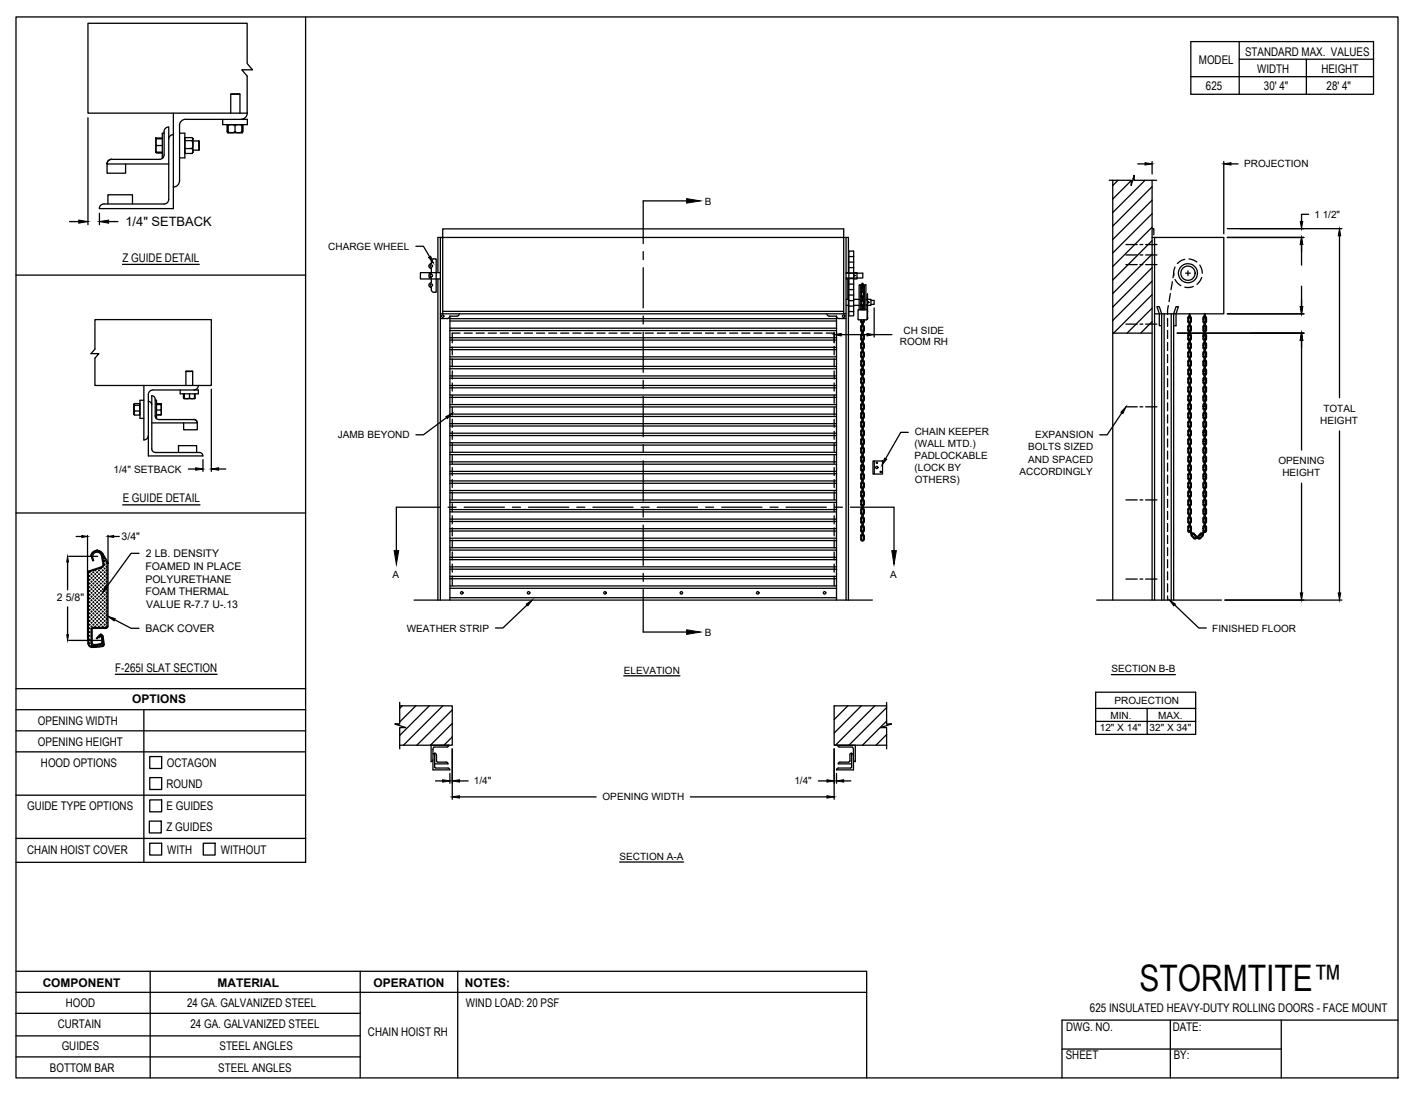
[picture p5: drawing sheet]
<svg xmlns="http://www.w3.org/2000/svg" width="279mm" height="216mm" viewBox="0 0 279 216" stroke-linecap="round" stroke-linejoin="round" font-family="sans-serif">
<defs><g id="words">
<text font-size="7.2" x="224.9" y="195.5">STORMTITE™</text>
<text font-size="2.5" x="24.7" y="44.6">1/4&quot; SETBACK</text>
<g font-size="2.4">
<text x="245.7" y="11.1">STANDARD MAX. VALUES</text>
<text x="236.6" y="12.7">MODEL</text>
<text x="238" y="17.8">625</text>
<text x="248.1" y="14.4">WIDTH</text>
<text x="249.4" y="17.8">30' 4&quot;</text>
<text x="260.7" y="14.4">HEIGHT</text>
<text x="261.8" y="17.8">28' 4&quot;</text>
<text x="24.2" y="51.7">Z GUIDE DETAIL</text>
<text x="24.2" y="99.1">E GUIDE DETAIL</text>
<text x="22.8" y="132.6">F-265I SLAT SECTION</text>
<text x="7.5" y="143">OPENING WIDTH</text>
<text x="26.1" y="138.8">OPTIONS</text>
<text x="7.5" y="147.2">OPENING HEIGHT</text>
<text x="8.1" y="151.3">HOOD OPTIONS</text>
<text x="32.9" y="155.5">ROUND</text>
<text x="32.9" y="151.4">OCTAGON</text>
<text x="5.4" y="159.9">GUIDE TYPE OPTIONS</text>
<text x="32.9" y="159.9">E GUIDES</text>
<text x="32.9" y="164.1">Z GUIDES</text>
<text x="5.4" y="168.4">CHAIN HOIST COVER</text>
<text x="33" y="168.4">WITH</text>
<text x="43.6" y="168.5">WITHOUT</text>
<text x="8.4" y="194.7">COMPONENT</text>
<text x="42.9" y="194.7">MATERIAL</text>
<text x="73.7" y="194.7">OPERATION</text>
<text x="91.7" y="194.7">NOTES:</text>
<text x="11.4" y="202.8">CURTAIN</text>
<text x="13" y="198.8">HOOD</text>
<text x="36.9" y="198.6">24 GA. GALVANIZED STEEL</text>
<text x="37.6" y="202.9">24 GA. GALVANIZED STEEL</text>
<text x="91.9" y="198.6">WIND LOAD: 20 PSF</text>
<text x="210.4" y="203.6">DWG. NO.</text>
<text x="215.1" y="199.8">625 INSULATED HEAVY-DUTY ROLLING DOORS - FACE MOUNT</text>
<text x="231.4" y="203.4">DATE:</text>
<text x="12.2" y="207.3">GUIDES</text>
<text x="43.3" y="207.2">STEEL ANGLES</text>
<text x="72.6" y="204.5">CHAIN HOIST RH</text>
<text x="210.3" y="209.1">SHEET</text>
<text x="231.6" y="209">BY:</text>
<text x="9.8" y="211.5">BOTTOM BAR</text>
<text x="43.1" y="211.6">STEEL ANGLES</text>
</g>
<g font-size="2.1">
<text x="24" y="106.5">3/4&quot;</text>
<text x="28.7" y="112.5">FOAMED IN PLACE</text>
<text x="28.8" y="109.9">2 LB. DENSITY</text>
<text x="11.2" y="118.6">2 5/8&quot;</text>
<text x="28.7" y="115">POLYURETHANE</text>
<text x="28.7" y="117.5">FOAM THERMAL</text>
<text x="28.9" y="120">VALUE R-7.7 U-.13</text>
<text x="28.7" y="124.8">BACK COVER</text>
</g>
<g font-size="2">
<text x="245.5" y="33">PROJECTION</text>
<text x="139.1" y="40.4">B</text>
<text x="259.4" y="43">1 1/2&quot;</text>
<text x="64.8" y="49.3">CHARGE WHEEL</text>
<text x="178.3" y="66">CH SIDE</text>
<text x="177.5" y="68.1">ROOM RH</text>
<text x="260.5" y="83.7">HEIGHT</text>
<text x="261.1" y="81.3">TOTAL</text>
<text x="66.7" y="86.5">JAMB BEYOND</text>
<text x="180.5" y="88.2">(WALL MTD.)</text>
<text x="180.5" y="85.8">CHAIN KEEPER</text>
<text x="202.9" y="88.9">BOLTS SIZED</text>
<text x="204.3" y="86.5">EXPANSION</text>
<text x="22.4" y="93.3">1/4&quot; SETBACK</text>
<text x="180.4" y="90.6">PADLOCKABLE</text>
<text x="180.5" y="93">(LOCK BY</text>
<text x="180.5" y="95.4">OTHERS)</text>
<text x="201.2" y="93.7">ACCORDINGLY</text>
<text x="202.9" y="91.3">AND SPACED</text>
<text x="252.3" y="91.6">OPENING</text>
<text x="253" y="94">HEIGHT</text>
<text x="77.4" y="114">A</text>
<text x="175.6" y="114">A</text>
<text x="80.3" y="124.7">WEATHER STRIP</text>
<text x="139.1" y="125.5">B</text>
<text x="239.2" y="124.7">FINISHED FLOOR</text>
<text x="123.1" y="133">ELEVATION</text>
<text x="219.3" y="132.7">SECTION B-B</text>
<text x="219.1" y="141.8">MIN.</text>
<text x="219.9" y="138.9">PROJECTION</text>
<text x="228.5" y="141.8">MAX.</text>
<text x="217" y="144.2">12&quot; X 14&quot;</text>
<text x="226.8" y="144.2">32&quot; X 34&quot;</text>
<text x="93.5" y="154.8">1/4&quot;</text>
<text x="156.7" y="154.8">1/4&quot;</text>
<text x="118.9" y="158">OPENING WIDTH</text>
<text x="122.3" y="169.7">SECTION A-A</text>
</g>
</g></defs>
<!-- layer: CHAIN HOIST RH -->
<g fill="none" stroke="#000" stroke-width=".25">
<path d="M218.9 35.6h4.3v1l.6-2v1h4.4M219.6 35.6v82.8M220.6 35.6l-1 1M223.2 35.6l-3.6 3.7M223.8 35.1l-.2 .2M225.9 35.6l-6.3 6.4M227.3 36.8l-7.7 7.8M227.3 39.5l-7.7 7.8M227.3 35.6v82.8M84.6 54.9h.5M84.6 53.9h.5M85.1 53.9a.48 .48 0 0 0-.5 .5 .48 .48 0 0 0 .5 .5"/>
<path d="M85.6 51.1l-.4 .2-.1 .7a.48 .48 0 0 0-.5 .5 .48 .48 0 0 0 .5 .5v.9M85.6 51.1h.5v6.6l-.8-.1-.1-.2-.1-.7a.48 .48 0 0 1-.5-.4 .48 .48 0 0 1 .5-.5v-.9M86.4 53.8v-6.9h81v7M86.4 55.1v63.3M86.9 53.8h-3.9v1.3h3.9M86.9 46.9v71.5M166.9 53.9h3.3v1h-3.3M166.9 53.8h.6M166.9 55.1h.6M166.9 59.1h.6M166.9 46.9v71.5M167.3 55.1v4"/>
<path d="M167.4 54.9v63.5M167.5 49.6h.9v12.7h-.9zM167.5 55h.9M167.5 53.9h.9M167.5 59.3h.9M167.5 58.2h.9M167.5 57.2h.9M167.5 56.1h.9M167.5 52.8h.9M167.5 51.7h.9M167.5 50.6h.9M168.4 53.8h.7v1.3h-.7"/>
<path d="M168.4 59.1h1.1M168.6 54.4h.1M169.8 56.7l.3 .3M169.8 58.4l.3 .3M170 56.7l.1 .2M170.1 56.1l-.3 .3M170.1 59.1l-.3 .3M170.1 57.4l-.3 .3M170.1 56.3l-.1 .4M170.1 59.3v1M170.1 57.6v1M170.1 56h.1"/>
<path d="M170.1 56.4h.1M170.1 56.8h.1M170.1 59.4h.1M170.1 58.5h.1M170.1 57.6h.1M170.1 56.8v.4h.2h-.2v.4M170.1 58.9h.2M170.1 56v.4M170.1 58.5v.9M170.3 56.3v.1M170.3 59.3v.1M170.3 57.6v.1"/>
<path d="M170.3 56.1l.2 .3M170.3 59.1l.2 .3M170.3 57.4l.2 .3M170.3 56.8v.8M170.3 56v.4M170.3 58.5v.9M170.3 56.7v.2M170.3 58.4v.2M170.4 59.4v.3h.1M170.4 57.7v.3h.1h-.1v.4M170.4 56.5v.2M170.5 56.7l-.2 .3"/>
<path d="M170.5 58.4l-.2 .3M170.5 56.6h-.1h.1M170.5 59.7h-.1v.5M170.9 59.2h.1M171.1 59l-.1 .2M171.1 59l.1-1v5l-.1-2.7M171.2 59.1h.7v1.2h-.7M171.3 59.6l.1 .1zM171.9 59.3h.6v.8h-.6M222.2 48.3h2.2M222.2 50.3h2.2M222.2 52.2h2.2"/>
<path d="M224.9 48.3h.6M224.9 50.3h.6M224.9 52.2h.6M226.1 48.3h2.2M226.1 50.3h2.2M226.1 52.2h2.2M227.3 46.9h14.2v15h-13.7M227.3 45.1h.4v1.3M227.3 42.2l-7.7 7.7M227.3 44.8l-7.7 7.8M227.3 47.5l-7.7 7.8M227.3 50.2l-7.7 7.7"/>
<path d="M227.3 52.8l-7.7 7.8M227.3 55.5l-7.7 7.7M227.3 58.1l-7.6 7.6M227.8 46.9v71.5M230.9 58l-.2 1.5M231.3 55.6l-.2 1.6M231.6 53.9l-.1 .9M231.9 52.7l-.3 1v.7M231.9 55.2l.5 .7 .6 .5M233.8 51.2l-.7 .2-.8 .6M233.9 53.9h1M234.4 53.4v1"/>
<path d="M234.6 51.1l.9 .2 .7 .4M235.5 56.5l-1 .2h-.7M236.7 52.3l.4 .7 .1 .9M237.1 54.7l-.2 .6-.7 .8M86.9 61.9h80M87.4 61.9v-16.7h79.1v16.7M87.4 61.4h79.1M88.8 62.4l-.3 .4-.2 .1h-1.4M88.8 79.8h76.3M88.8 78.4h76.3M88.8 78h76.3M88.8 76.5h76.3"/>
<path d="M88.8 76.1h76.3M88.8 74.7h76.3M88.8 74.2h76.3M88.8 72.8h76.3M88.8 72.3h76.3M88.8 70.9h76.3M88.8 70.4h76.3M88.8 69h76.3M88.8 68.5h76.3M88.8 67.1h76.3M88.8 66.7h76.3M88.8 65.2h76.3"/>
<path d="M88.8 64.8h76.3M88.8 63.4h76.3M88.8 62.9h76.3M89.2 68.5v1.5M89.2 70.8v1.6M89.2 73.2v1.6M89.2 75.6v1.6M89.2 78v1.6M90.6 61.9l-.2 .4-.2 .1h-1.4v56M90.8 65.7h-1.6v1.9M91.6 65.7h1.6M94 65.7h1.5"/>
<path d="M96.4 65.7h1.5M98.7 65.7h1.6M101.1 65.7h1.6M103.5 65.7h1.6M105.9 65.7h1.6M108.3 65.7h1.6M110.6 65.7h1.6M113 65.7h1.6M115.4 65.7h1.6M117.8 65.7h1.6M120.2 65.7h1.6M122.6 65.7h1.5"/>
<path d="M124.9 65.7h1.6M127.3 65.7h1.6M129.7 65.7h1.6M132.1 65.7h1.6M134.5 65.7h1.5M136.8 65.7h1.6M139.2 65.7h1.6M141.6 65.7h1.6M144 65.7h1.6M146.4 65.7h1.6M148.7 65.7h1.6M151.1 65.7h1.6"/>
<path d="M153.5 65.7h1.6M155.9 65.7h1.6M158.3 65.7h1.6M160.7 65.7h1.5M163 65.7h1.6M163.2 61.9v.3l.4 .2h1.5M164.6 65.6v2M164.6 68.5v1.5M164.6 70.8v1.6M164.6 73.2v1.6M164.6 75.6v1.6M164.6 78v1.6"/>
<path d="M165 62.4l.1 .2 .4 .3h1.4M165.1 62.4v56M166.9 60.3h.6M167.5 61.5h.9M167.5 60.4h.9M168.4 60.3h1.1M169.8 72l.3 .4M169.8 68.6l.3 .3M169.8 60.1l.3 .4M169.8 79.9l.1 .9 .2 .2M169.8 69.6l.1 .9 .2 .2M169.8 63.1l.1 .5 .2 .2"/>
<path d="M169.8 67.9v.7M170 72l.1 .2M170 68.6l.1 .1M170 79.9l.1 .9M170 69.6l.1 .9M170 63.1l.1 .5M170 67.9v.7M170.1 76.2l-.2 .2-.1 .8 .3 .3M170.1 77.9l-.2 .2-.1 .8 .3 .4M170.1 79.6l-.3 .3M170.1 72.7l-.2 .2-.1 .9 .3 .3M170.1 74.4l-.2 .2-.1 .9 .3 .3"/>
<path d="M170.1 71l-.2 .2-.1 .9M170.1 69.3l-.3 .3M170.1 64.1l-.2 .2-.1 .9 .3 .3M170.1 67.6l-.3 .3M170.1 65.8l-.3 .4 .1 .8 .2 .2M170.1 60.8l-.3 .3v-4.9h-.3v4.9M170.1 76.3v1.1M170.1 78.1v1M170.1 79.8l-.1 .1M170.1 72.9v1M170.1 74.6v1M170.1 71.2l-.1 .9"/>
<path d="M170.1 69.5l-.1 .1M170.1 64.3v1M170.1 67.7l-.1 .2M170.1 66v1M170.1 61l-.1 .1M170.1 76.4h.1M170.1 77.3h.1M170.1 78.1h.1M170.1 79.9h.1M170.1 79h.1M170.1 75.6h.1M170.1 72.1h.1"/>
<path d="M170.1 73h.1M170.1 73.8h.1M170.1 74.7h.1M170.1 71.3h.1M170.1 70.4h.1M170.1 69.5h.1M170.1 68.7h.1M170.1 63.5h.1M170.1 64.4h.1M170.1 67.8h.1M170.1 67h.1M170.1 66.1h.1"/>
<path d="M170.1 65.2h.1M170.1 60.2h.1M170.1 61.1h.1M170.1 75.6v.4h.2h-.2v.4M170.1 77.3v.4h.2h-.2v.4M170.1 79v.4h.2h-.2v.5M170.1 72.1v.4h.2h-.2v.5M170.1 73.9v.4h.2h-.2v.4M170.1 70.4v.4h.2M170.1 68.7v.4h.2h-.2v.5M170.1 63.5v.4h.2h-.2v.5M170.1 65.3v.4h.2h-.2v.4"/>
<path d="M170.1 60.2v.4h.2h-.2v.5M170.1 67v.8M170.2 61.1h.1M170.3 76.3v.2M170.3 78.1v.1M170.3 79.8v.1M170.3 74.6v.2M170.3 72.9v.2M170.3 71.2v.1M170.3 69.5v.1M170.3 64.3v.2M170.3 66v.2"/>
<path d="M170.3 67.7v.2M170.3 61v.1M170.3 77.9a.97 .97 0 0 1 0 1.4M170.3 76.2l.2 .2v.8l-.2 .3M170.3 79.6l.2 .3M170.3 74.4l.2 .4v.8l-.2 .2M170.3 72.7a.97 .97 0 0 1 0 1.4M170.3 71l.2 .2v.9M170.3 69.3l.2 .3M170.3 64.1a.97 .97 0 0 1 0 1.4M170.3 65.8a.97 .97 0 0 1 0 1.4M170.3 67.6l.2 .3"/>
<path d="M170.3 60.8l.2 .3v-4.9h.4v4.9M170.3 73.9v.8M170.3 67v.8M170.3 67.4h-.2h.2M170.3 70.8h-.2v.5M170.3 60.2v.9M170.3 63.5v.9M170.3 65.3v.8M170.3 68.7v.9M170.3 70.4v.9M170.3 72.1v.9M170.3 75.6v.8"/>
<path d="M170.3 77.3v.8M170.3 79v.9M170.3 78.9v.2M170.3 77.2v.2M170.3 75.5v.1M170.3 73.8v.1M170.3 70.3v.2M170.3 72v.2M170.3 65.2v.1M170.3 63.4v.2M170.3 66.9v.1M170.3 68.6v.1"/>
<path d="M170.3 60.1v.2M170.4 76.5v.3h.1M170.4 78.2v.3h.1h-.1v.4M170.4 79.9v.3h.1h-.1v.4M170.4 73.1v.2h.1h-.1v.5M170.4 74.8v.3h.1h-.1v.4M170.4 71.4v.2h.1h-.1v.5M170.4 69.6v.3h.1h-.1v.4M170.4 64.5v.2h.1h-.1v.5M170.4 67.9v.3h.1M170.4 66.2v.3h.1h-.1v.4M170.4 63.1v.4"/>
<path d="M170.5 72l-.2 .4M170.5 68.6l-.2 .3M170.5 60.1l-.2 .4M170.5 79.9v.7l-.2 .4M170.5 76.8h-.1v.4M170.5 69.6v.9l-.2 .2M170.5 63.1v.5l-.2 .2M170.5 68.2h-.1v.4M170.5 67.9v.7M170.9 60.2l.2 .1M171.1 61.1h-1.8l.1 2h1.6l.1-.1M171.2 62.6v.3"/>
<path d="M171.2 61.4v.2M219.6 65.7h7.7M222.2 64h2.2M224.9 64h.6M226.1 64h2.2M227.3 60.8l-4.9 4.9M227.3 63.5l-2.2 2.2M229.2 64.3h-.5v-2.4l-.4-1.4h.4l.5 1.4v56.5M229.7 61.9v56.5M230.4 62.8v1.6M230.4 65.2v1.6M230.4 67.6v1.6"/>
<path d="M230.4 70v1.6M230.4 72.3v1.6M230.4 74.7v1.6M230.4 77.1v1.6M230.4 79.5v1.6M230.5 60.3l-.1 1.7M231.1 61.9v56.5M231.6 64.3h.5v-2.4l.4-1.4h-.4l-.5 1.4v56.5M234.4 68.6l.2 .3M234.4 72l.2 .4M234.4 69.6v.9l.2 .2M234.4 79.9v.9l.2 .2"/>
<path d="M234.4 67.9v.7M234.5 66.9l.1 .1M234.5 63.4l.1 .2M234.5 65.2l.1 .1M234.5 70.3l.1 .2M234.5 68.6l.1 .1M234.5 72l.1 .2M234.5 77.2l.1 .2M234.5 78.9l.1 .2M234.5 73.8l.1 .1M234.5 75.5l.1 .1M234.5 62.8v.7"/>
<path d="M234.5 64.5v.7M234.5 66.2v.7M234.5 67.9v.7M234.5 69.6v.7M234.5 71.4v.7M234.5 73.1v.7M234.5 74.8v.7M234.5 76.5v.7M234.5 78.2v.7M234.5 79.9v.7M234.6 65.8l-.2 .2v.9l.2 .3M234.6 62.4l-.2 .2v.8l.2 .4"/>
<path d="M234.6 64.1l-.2 .2v.9l.2 .3M234.6 69.3l-.2 .3M234.6 67.6l-.2 .3M234.6 71l-.2 .2v.9M234.6 76.2l-.2 .2v.8l.2 .3M234.6 77.9l-.2 .2v.8l.2 .4M234.6 79.6l-.2 .3M234.6 72.7l-.2 .2v.9l.2 .3M234.6 74.4l-.2 .2v.9l.2 .3M234.6 66l-.1 .2M234.6 62.6l-.1 .1M234.6 64.3l-.1 .2"/>
<path d="M234.6 69.5l-.1 .1M234.6 67.7l-.1 .2M234.6 71.2l-.1 .1M234.6 76.3l-.1 .2M234.6 78.1l-.1 .1M234.6 79.8l-.1 .1M234.6 72.9l-.1 .2M234.6 74.6l-.1 .2M234.6 62.7h.2M234.6 67.8h.2M234.6 66.1h.2M234.6 67h.2"/>
<path d="M234.6 65.2h.2M234.6 63.5h.2M234.6 64.4h.2M234.6 73h.2M234.6 69.5h.2M234.6 68.7h.2M234.6 70.4h.2M234.6 72.1h.2M234.6 71.3h.2M234.6 76.4h.2M234.6 77.3h.2M234.6 78.1h.2"/>
<path d="M234.6 79.9h.2M234.6 79h.2M234.6 75.6h.2M234.6 73.8h.2M234.6 74.7h.2M234.7 61.9v.3h.1M234.7 67v.4h.1h-.1v.4M234.7 63.5v.4h.1h-.1v.5M234.7 72.1v.4h.1h-.1v.5M234.7 68.7v.4h.1h-.1v.5M234.7 75.6v.4h.1h-.1v.4M234.7 77.3v.4h.1h-.1v.4"/>
<path d="M234.7 79v.4h.1h-.1v.5M234.7 73.9v.4h.1h-.1v.4M234.7 65.3v.8M234.7 70.4v.4h.1M234.8 66l.1 .5h.2h-.2l-.1 .5M234.8 62.6l.1 .4h.2M234.8 64.3l.1 .4h.2h-.2l-.1 .6M234.8 67.7l.1 .2M234.8 69.5l.1 .1M234.8 71.2l.1 .4h.2h-.2v.5M234.8 76.3l.1 .5h.2M234.8 78.1l.1 .4h.2h-.2l-.1 .6"/>
<path d="M234.8 79.8l.1 .1M234.8 72.9l.1 .4h.2h-.2l-.1 .6M234.8 74.6l.1 .5h.2h-.2l-.1 .5M234.8 65.8a.97 .97 0 0 1 0 1.4M234.8 64.1a.97 .97 0 0 1 0 1.4M234.8 62.4l.3 .4-.1 .8-.2 .2M234.8 67.6l.3 .3M234.8 69.3l.3 .3M234.8 71l.2 .2 .1 .9M234.8 77.9a.97 .97 0 0 1 0 1.4M234.8 76.2l.2 .2 .1 .8-.3 .3M234.8 79.6l.3 .3"/>
<path d="M234.8 74.4l.3 .4-.1 .8-.2 .2M234.8 72.7a.97 .97 0 0 1 0 1.4M234.8 67v.8M234.8 65.7h-.1h.1M234.8 70.8h-.1v.5M234.8 73.9v.8M234.8 62.2h-.1v.5M234.8 61.9v.8M234.8 63.5v.9M234.8 65.3v.8M234.8 68.7v.9M234.8 70.4v.9"/>
<path d="M234.8 72.1v.9M234.8 75.6v.8M234.8 77.3v.8M234.8 79v.9M234.9 68.6l-.1 .1M234.9 72l-.1 .2M234.9 69.6v.3h.2h-.2l-.1 .6M234.9 79.9v.3h.2h-.2l-.1 .6M234.9 67.9v.3h.2M235.1 68.6l-.3 .3M235.1 72l-.3 .4M235.1 63h-.2l-.1 .6"/>
<path d="M235.1 69.6l-.1 .9-.2 .2M235.1 68.2h-.2v.4M235.1 79.9v.7l-.3 .4M235.1 76.8h-.2l-.1 .6M235.1 67.9v.7M237.4 72l.2 .4M237.4 68.6l.2 .3M237.4 79.9v.9l.2 .2M237.4 76.8h.2v.4M237.4 68.2h.2v.4M237.4 69.6v.9l.2 .2M237.4 63h.2v.5"/>
<path d="M237.4 67.9v.7M237.5 73.8l.1 .1M237.5 75.5l.1 .1M237.5 77.2l.1 .2M237.5 78.9l.1 .2M237.5 72l.1 .2M237.5 70.3l.1 .2M237.5 68.6l.1 .1M237.5 63.4l.1 .2M237.5 65.2l.1 .1M237.5 66.9l.1 .1M237.6 74.8v.3h-.2h.2v.4"/>
<path d="M237.6 73.1v.2h-.2h.2v.5M237.6 79.9v.3h-.2h.2v.4M237.6 78.2v.3h-.2h.2v.4M237.6 76.5v.3h-.2M237.6 71.4v.2h-.2h.2v.5M237.6 67.9v.3h-.2M237.6 69.6v.3h-.2h.2v.4M237.6 64.5v.2h-.2h.2v.5M237.6 62.8v.2h-.2M237.6 66.2v.3h-.2h.2v.4M237.6 72.7a1.09 1.09 0 0 0 0 1.4M237.6 74.4l-.2 .4v.8l.2 .2"/>
<path d="M237.6 79.6l-.2 .3M237.6 76.2l-.2 .2v.8l.2 .3M237.6 77.9a1.09 1.09 0 0 0 0 1.4M237.6 71l-.2 .2v.9M237.6 69.3l-.2 .3M237.6 67.6l-.2 .3M237.6 64.1a1.09 1.09 0 0 0 0 1.4M237.6 62.4l-.2 .3v.9l.2 .2M237.6 65.8a1.09 1.09 0 0 0 0 1.4M237.6 72.9l-.1 .2M237.6 74.6l-.1 .2M237.6 79.8l-.1 .1"/>
<path d="M237.6 78.1l-.1 .1M237.6 76.3l-.1 .2M237.6 71.2l-.1 .1M237.6 69.5l-.1 .1M237.6 62.6l-.1 .1M237.6 64.3l-.1 .2M237.6 66l-.1 .2M237.6 67.7l-.1 .2M237.6 74.7h.2M237.6 77.3h.2M237.6 73h.2M237.6 63.5h.2"/>
<path d="M237.6 67h.2M237.6 62.7h.2M237.6 74.3h.2h-.2M237.6 77.3v.8h.2M237.6 70.8h.2v.5M237.6 63.5v.9h.2M237.6 67v.8h.2M237.6 67.4h.2h-.2M237.6 62.2h.2v.5M237.6 61.9v.8M237.8 73.8l-.2 .1v.8M237.8 75.6h-.2v.8h.2"/>
<path d="M237.8 79h-.2v.9h.2M237.8 70.4h-.2v.9h.2M237.8 72.1h-.2v.9M237.8 68.7h-.2v.9l.2-.1M237.8 65.2h-.2v.9h.2M237.8 74.6v1M237.8 72.9v1M237.8 79.8l.1 .1M237.8 78.1v1M237.8 76.3v1.1M237.8 71.2l.1 .9M237.8 67.7l.1 .2"/>
<path d="M237.8 69.5l.1 .1M237.8 64.3v1M237.8 62.6v1M237.8 66v1M237.8 74.4l.2 .2 .1 .9-.3 .3M237.8 72.7l.2 .2 .1 .9-.3 .3M237.8 79.6l.3 .3M237.8 77.9l.2 .2 .1 .8-.3 .4M237.8 76.2l.2 .2 .1 .8-.3 .3M237.8 71l.2 .2 .1 .9M237.8 67.6l.3 .3M237.8 69.3l.3 .3"/>
<path d="M237.8 64.1l.2 .2 .1 .9-.3 .3M237.8 62.4l.2 .2 .1 .9-.3 .3M237.8 65.8l.2 .2 .1 .9-.3 .3M237.8 79v.4h-.2h.2v.5M237.8 77.3v.4h-.2h.2v.4M237.8 75.6v.4h-.2h.2v.4M237.8 68.7v.4h-.2h.2v.5M237.8 72.1v.4h-.2h.2v.5M237.8 63.5v.4h-.2h.2v.5M237.8 65.3v.4h-.2h.2v.4M237.8 61.9v.3h-.2M237.8 70.4v.4h-.2"/>
<path d="M237.8 67v.8M237.8 73.9v.8M237.9 72l-.1 .2M237.9 68.6l-.1 .1M237.9 79.9l-.1 .9M237.9 69.6l-.1 .9M237.9 67.9v.7M238.1 72l-.3 .4M238.1 68.6l-.3 .3M238.1 79.9l-.1 .9-.2 .2M238.1 69.6l-.1 .9-.2 .2M238.1 67.9v.7"/>
<path d="M88.8 89.7h76.3M88.8 80.3h76.3M88.8 98.7h76.3M88.8 99.1h76.3M88.8 97.3h76.3M88.8 96.8h76.3M88.8 95.4h76.3M88.8 94.9h76.3M88.8 93.5h76.3M88.8 93h76.3M88.8 91.6h76.3M88.8 91.1h76.3"/>
<path d="M88.8 89.3h76.3M88.8 87.8h76.3M88.8 87.4h76.3M88.8 86h76.3M88.8 85.5h76.3M88.8 84.1h76.3M88.8 83.6h76.3M88.8 82.2h76.3M88.8 81.7h76.3M89.2 80.3v1.6M89.2 82.7v1.6M89.2 85.1v1.6"/>
<path d="M89.2 87.5v1.6M89.2 89.9v1.6M89.2 92.3v1.6M89.2 94.6v1.6M89.2 97v1.6M89.2 99.4v1.6M164.6 80.3v1.6M164.6 82.7v1.6M164.6 85.1v1.6M164.6 87.5v1.6M164.6 89.9v1.6M164.6 92.3v1.6"/>
<path d="M164.6 94.6v1.6M164.6 97v1.6M164.6 99.4v1.6M169.8 85.8l.3 .3M169.8 82.3l.3 .4M169.8 96.1l.3 .3M169.8 97.8l.3 .4M169.8 93.7l.1 .8 .2 .2M169.8 83.4l.1 .8 .2 .2M169.8 97.2v.7M170 85.8l.1 .2M170 82.3l.1 .2"/>
<path d="M170 96.1l.1 .2M170 97.8l.1 .2M170 93.7l.1 .9M170 83.4l.1 .8M170 97.2v.7M170.1 83l-.3 .4M170.1 86.5l-.3 .3 .1 .9 .2 .2M170.1 84.8l-.2 .2-.1 .8M170.1 91.6l-.2 .2-.1 .9 .3 .3M170.1 93.4l-.3 .3M170.1 89.9l-.3 .4 .1 .8 .2 .2M170.1 88.2l-.3 .3 .1 .9 .2 .2"/>
<path d="M170.1 81.3l-.2 .2-.1 .9M170.1 95.1l-.2 .2-.1 .8M170.1 98.5l-.3 .4 .1 .8 .2 .2M170.1 96.8l-.3 .3M170.1 83.2l-.1 .2M170.1 86.7v1M170.1 84.9l-.1 .9M170.1 91.8v1M170.1 93.5l-.1 .2M170.1 90.1v1M170.1 88.4v1M170.1 81.5l-.1 .9"/>
<path d="M170.1 95.2l-.1 .9M170.1 98.7v1M170.1 97l-.1 .1M170.1 86.7h.1M170.1 85.9h.1M170.1 85h.1M170.1 84.1h.1M170.1 87.6h.1M170.1 91h.1M170.1 91.9h.1M170.1 92.8h.1M170.1 93.6h.1"/>
<path d="M170.1 90.2h.1M170.1 89.3h.1M170.1 88.5h.1M170.1 82.4h.1M170.1 83.3h.1M170.1 81.6h.1M170.1 80.7h.1M170.1 95.3h.1M170.1 98.8h.1M170.1 97.9h.1M170.1 97.1h.1M170.1 96.2h.1"/>
<path d="M170.1 94.5h.1M170.1 99.6h.1M170.1 85.9v.4h.2h-.2v.4M170.1 84.2v.4h.2M170.1 91v.4h.2l-.2 .1v.4M170.1 92.8v.4h.2M170.1 89.3v.4h.2h-.2v.5M170.1 87.6v.4h.2h-.2v.5M170.1 82.4v.4h.2M170.1 97.9v.4h.2M170.1 96.2v.4h.2M170.1 99.7v.3h.2l-.2 .1v.4"/>
<path d="M170.1 80.7v.9M170.1 94.5v.8M170.3 83.2v.2M170.3 84.9v.2M170.3 86.7v.1M170.3 93.5v.2M170.3 91.8v.2M170.3 90.1v.2M170.3 88.4v.1M170.3 81.5v.2M170.3 95.2v.2M170.3 97v.1"/>
<path d="M170.3 98.7v.2M170.3 84.8l.2 .3v.7M170.3 86.5a.97 .97 0 0 1 0 1.4M170.3 83l.2 .4M170.3 93.4l.2 .3M170.3 91.6l.2 .4v.8l-.2 .2M170.3 88.2l.2 .3v.9l-.2 .2M170.3 89.9l.2 .2v.9l-.2 .3M170.3 81.3l.2 .2v.9M170.3 95.1l.2 .2v.8M170.3 96.8l.2 .3M170.3 98.5l.2 .2v.9l-.2 .3"/>
<path d="M170.3 84.6h-.2v.4M170.3 80.7v.9M170.3 81.1h-.2h.2M170.3 94.5v.4h-.2h.2v.4M170.3 96.6h-.2v.5M170.3 82.9h-.2v.4M170.3 93.2h-.2v.4M170.3 98.3h-.2v.5M170.3 82.4v.9M170.3 84.2v.8M170.3 85.9v.8M170.3 87.6v.9"/>
<path d="M170.3 89.3v.9M170.3 91v.9M170.3 92.8v.8M170.3 96.2v.9M170.3 97.9v.9M170.3 99.7v.8M170.3 84.1v.1M170.3 85.8v.2M170.3 87.5v.2M170.3 92.7v.1M170.3 89.2v.2M170.3 91v.1"/>
<path d="M170.3 80.6v.2M170.3 82.3v.2M170.3 96.1v.2M170.3 97.8v.2M170.3 94.4v.2M170.3 99.6v.1M170.4 83.4v.3h.1h-.1v.4M170.4 86.8v.3h.1h-.1v.4M170.4 85.1v.3h.1h-.1v.4M170.4 92v.2l.1 .1h-.1v.4M170.4 93.7v.3h.1h-.1v.4M170.4 90.3v.2h.1"/>
<path d="M170.4 88.5v.3h.1M170.4 81.7v.2h.1l-.1 .1v.4M170.4 95.4v.3h.1h-.1v.4M170.4 98.9v.2h.1M170.4 97.2v.2h.1h-.1v.5M170.5 85.8l-.2 .3M170.5 82.3l-.2 .4M170.5 96.1l-.2 .3M170.5 97.8l-.2 .4M170.5 83.4v.8l-.2 .2M170.5 90.6h-.1v.4M170.5 88.8h-.1v.4"/>
<path d="M170.5 93.7v.7l-.2 .3M170.5 99.1h-.1v.5M170.5 97.2v.7M172.3 91h1.8v2.6h-1.8zM172.5 91v2.6M222.2 80.3h2.2M222.2 98.7h2.2M224.9 80.3h.6M224.9 98.7h.6M226.1 80.3h2.2M226.1 98.7h2.2M230.4 81.9v1.6"/>
<path d="M230.4 84.3v1.6M230.4 86.6v1.6M230.4 89v1.6M230.4 91.4v1.6M230.4 93.8v1.6M230.4 96.2v1.5M230.4 98.6v1.5M234.4 85.8l.2 .3M234.4 82.3l.2 .4M234.4 96.1l.2 .3M234.4 97.8l.2 .4M234.4 93.7v.8l.2 .2"/>
<path d="M234.4 83.4v.8l.2 .2M234.4 97.2v.7M234.5 94.4l.1 .2M234.5 84.1l.1 .1M234.5 87.5l.1 .2M234.5 85.8l.1 .2M234.5 92.7l.1 .1M234.5 91l.1 .1M234.5 89.2l.1 .2M234.5 82.3l.1 .2M234.5 80.6l.1 .2M234.5 96.1l.1 .2"/>
<path d="M234.5 97.8l.1 .2M234.5 99.6l.1 .1M234.5 81.7v.7M234.5 83.4v.7M234.5 85.1v.7M234.5 86.8v.7M234.5 88.5v.7M234.5 90.3v.7M234.5 92v.7M234.5 93.7v.7M234.5 95.4v.7M234.5 97.2v.7"/>
<path d="M234.5 98.9v.7M234.6 83l-.2 .4M234.6 86.5l-.2 .3v.9l.2 .2M234.6 84.8l-.2 .2v.8M234.6 91.6l-.2 .2v.9l.2 .3M234.6 93.4l-.2 .3M234.6 89.9l-.2 .4v.8l.2 .2M234.6 88.2l-.2 .3v.9l.2 .2M234.6 81.3l-.2 .2v.9M234.6 95.1l-.2 .2v.8M234.6 98.5l-.2 .4v.8l.2 .2M234.6 96.8l-.2 .3"/>
<path d="M234.6 83.2l-.1 .2M234.6 86.7l-.1 .1M234.6 84.9l-.1 .2M234.6 91.8l-.1 .2M234.6 93.5l-.1 .2M234.6 90.1l-.1 .2M234.6 88.4l-.1 .1M234.6 81.5l-.1 .2M234.6 95.2l-.1 .2M234.6 98.7l-.1 .2M234.6 97l-.1 .1M234.6 86.7h.2"/>
<path d="M234.6 85.9h.2M234.6 85h.2M234.6 84.1h.2M234.6 87.6h.2M234.6 91h.2M234.6 91.9h.2M234.6 92.8h.2M234.6 93.6h.2M234.6 90.2h.2M234.6 89.3h.2M234.6 88.5h.2M234.6 82.4h.2"/>
<path d="M234.6 83.3h.2M234.6 81.6h.2M234.6 80.7h.2M234.6 95.3h.2M234.6 98.8h.2M234.6 97.9h.2M234.6 97.1h.2M234.6 96.2h.2M234.6 94.5h.2M234.6 99.6h.2M234.7 85.9v.4h.1h-.1v.4M234.7 84.2v.4h.1"/>
<path d="M234.7 91v.4h.1l-.1 .1v.4M234.7 92.8v.4h.1M234.7 89.3v.4h.1h-.1v.5M234.7 87.6v.4h.1h-.1v.5M234.7 82.4v.4h.1M234.7 97.9v.4h.1M234.7 96.2v.4h.1M234.7 99.7v.3h.1l-.1 .1v.4M234.7 80.7v.9M234.7 94.5v.8M234.8 83.2l.1 .2M234.8 84.9l.1 .5h.2h-.2v.4"/>
<path d="M234.8 86.7l.1 .4h.2h-.2l-.1 .6M234.8 91.8l.1 .4 .2 .1h-.2l-.1 .5M234.8 93.5l.1 .2M234.8 90.1l.1 .4h.2M234.8 88.4l.1 .4h.2M234.8 81.5l.1 .4h.2l-.2 .1v.4M234.8 95.2l.1 .5h.2h-.2v.4M234.8 97l.1 .1M234.8 98.7l.1 .4h.2M234.8 84.8l.3 .3v.7M234.8 86.5a.97 .97 0 0 1 0 1.4M234.8 83l.3 .4"/>
<path d="M234.8 93.4l.3 .3M234.8 91.6l.3 .4-.1 .8-.2 .2M234.8 88.2l.3 .3-.1 .9-.2 .2M234.8 89.9l.2 .2 .1 .9-.3 .3M234.8 81.3l.2 .2 .1 .9M234.8 95.1l.2 .2 .1 .8M234.8 96.8l.3 .3M234.8 98.5l.2 .2 .1 .9-.3 .3M234.8 84.6h-.1v.4M234.8 80.7v.9M234.8 81.1h-.1h.1M234.8 94.5v.4h-.1h.1v.4"/>
<path d="M234.8 96.6h-.1v.5M234.8 93.2h-.1v.4M234.8 82.9h-.1v.4M234.8 98.3h-.1v.5M234.8 82.4v.9M234.8 84.2v.8M234.8 85.9v.8M234.8 87.6v.9M234.8 89.3v.9M234.8 91v.9M234.8 92.8v.8M234.8 96.2v.9"/>
<path d="M234.8 97.9v.9M234.8 99.7v.8M234.9 85.8l-.1 .2M234.9 82.3l-.1 .2M234.9 96.1l-.1 .2M234.9 97.8l-.1 .2M234.9 83.4v.3h.2h-.2l-.1 .5M234.9 93.7v.3h.2h-.2l-.1 .6M234.9 97.2v.2h.2h-.2v.5M235.1 85.8l-.3 .3M235.1 82.3l-.3 .4M235.1 96.1l-.3 .3"/>
<path d="M235.1 97.8l-.3 .4M235.1 83.4l-.1 .8-.2 .2M235.1 88.8h-.2l-.1 .6M235.1 90.6h-.2l-.1 .5M235.1 93.7v.7l-.3 .3M235.1 99.1h-.2l-.1 .6M235.1 97.2v.7M237.4 97.8l.2 .4M237.4 96.1l.2 .3M237.4 82.3l.2 .4M237.4 85.8l.2 .3M237.4 93.7v.8l.2 .2"/>
<path d="M237.4 99.1h.2v.5M237.4 88.8h.2v.4M237.4 90.6h.2v.4M237.4 83.4v.8l.2 .2M237.4 97.2v.7M237.5 99.6l.1 .1M237.5 94.4l.1 .2M237.5 97.8l.1 .2M237.5 96.1l.1 .2M237.5 82.3l.1 .2M237.5 80.6l.1 .2M237.5 91l.1 .1"/>
<path d="M237.5 89.2l.1 .2M237.5 92.7l.1 .1M237.5 87.5l.1 .2M237.5 85.8l.1 .2M237.5 84.1l.1 .1M237.6 97.2v.2h-.2h.2v.5M237.6 98.9v.2h-.2M237.6 95.4v.3h-.2h.2v.4M237.6 81.7v.2l-.2 .1h.2v.4M237.6 88.5v.3h-.2M237.6 90.3v.2h-.2M237.6 93.7v.3h-.2h.2v.4"/>
<path d="M237.6 92v.2h-.2l.2 .1v.4M237.6 85.1v.3h-.2h.2v.4M237.6 86.8v.3h-.2h.2v.4M237.6 83.4v.3h-.2h.2v.4M237.6 98.5l-.2 .2v.9l.2 .3M237.6 96.8l-.2 .3M237.6 95.1l-.2 .2v.8M237.6 81.3l-.2 .2v.9M237.6 88.2l-.2 .3v.9l.2 .2M237.6 89.9l-.2 .2v.9l.2 .3M237.6 91.6l-.2 .4v.8l.2 .2M237.6 93.4l-.2 .3"/>
<path d="M237.6 86.5a1.09 1.09 0 0 0 0 1.4M237.6 84.8l-.2 .2v.8M237.6 83l-.2 .4M237.6 98.7l-.1 .2M237.6 97l-.1 .1M237.6 95.2l-.1 .2M237.6 81.5l-.1 .2M237.6 88.4l-.1 .1M237.6 90.1l-.1 .2M237.6 91.8l-.1 .2M237.6 93.5l-.1 .2M237.6 86.7l-.1 .1"/>
<path d="M237.6 84.9l-.1 .2M237.6 83.2l-.1 .2M237.6 98.8h.2M237.6 95.3h.2M237.6 80.7h.2M237.6 88.5h.2M237.6 92.8h.2M237.6 91h.2M237.6 85h.2M237.6 96.6h.2v.5M237.6 80.7v.9h.2M237.6 88h.2h-.2"/>
<path d="M237.6 92.8v.8h.2M237.6 91v.9h.2M237.6 84.6h.2v.4M237.6 93.2h.2v.4M237.6 82.9h.2v.4M237.6 98.3h.2v.5M237.8 99.6h-.2v.9h.2M237.8 94.5h-.2v.4h.2h-.2v.4M237.8 96.2h-.2v.9h.2M237.8 97.9h-.2v.9M237.8 82.4h-.2v.9h.2M237.8 89.3h-.2v.9h.2"/>
<path d="M237.8 87.6h-.2v.9M237.8 84.1h-.2v.9M237.8 85.9h-.2v.8h.2M237.8 98.7v1M237.8 97l.1 .1M237.8 95.2l.1 .9M237.8 81.5l.1 .9M237.8 88.4v1M237.8 90.1v1M237.8 93.5l.1 .2M237.8 91.8v1M237.8 84.9l.1 .9"/>
<path d="M237.8 86.7v1M237.8 83.2l.1 .2M237.8 98.5l.3 .4-.1 .8-.2 .2M237.8 96.8l.3 .3M237.8 95.1l.2 .2 .1 .8M237.8 81.3l.2 .2 .1 .9M237.8 88.2l.3 .3-.1 .9-.2 .2M237.8 89.9l.3 .4-.1 .8-.2 .2M237.8 93.4l.3 .3M237.8 91.6l.2 .2 .1 .9-.3 .3M237.8 84.8l.2 .2 .1 .8M237.8 86.5l.3 .3-.1 .9-.2 .2"/>
<path d="M237.8 83l.3 .4M237.8 99.7v.3h-.2l.2 .1v.4M237.8 96.2v.4h-.2M237.8 97.9v.4h-.2M237.8 80.7v.4h-.2h.2v.5M237.8 82.4v.4h-.2M237.8 89.3v.4h-.2h.2v.5M237.8 92.8v.4h-.2M237.8 91v.4l-.2 .1h.2v.4M237.8 84.2v.4h-.2M237.8 85.9v.4h-.2h.2v.4M237.8 87.6v.9"/>
<path d="M237.8 94.5v.8M237.9 97.8l-.1 .2M237.9 96.1l-.1 .2M237.9 82.3l-.1 .2M237.9 85.8l-.1 .2M237.9 83.4l-.1 .8M237.9 93.7l-.1 .9M237.9 97.2v.7M238.1 97.8l-.3 .4M238.1 96.1l-.3 .3M238.1 82.3l-.3 .4M238.1 85.8l-.3 .3"/>
<path d="M238.1 83.4l-.1 .8-.2 .2M238.1 93.7l-.1 .8-.2 .2M238.1 97.2v.7M81.7 118.4h90.4M88.8 118h76.3M88.8 116.1h76.3M88.8 115.6h76.3M88.8 114.2h76.3M88.8 113.7h76.3M88.8 112.3h76.3M88.8 111.9h76.3M88.8 110.4h76.3"/>
<path d="M88.8 110h76.3M88.8 108.6h76.3M88.8 108.1h76.3M88.8 106.7h76.3M88.8 106.2h76.3M88.8 104.8h76.3M88.8 104.3h76.3M88.8 102.9h76.3M88.8 102.4h76.3M88.8 101h76.3M88.8 100.6h76.3M89.2 101.8v1.6"/>
<path d="M89.2 104.2v1.5M89.2 106.6v1.5M89.2 108.9v1.6M89.2 111.3v1.6M89.2 113.7v1.9M164.6 101.8v1.6M164.6 104.2v1.5M164.6 106.6v1.5M164.6 108.9v1.6M164.6 111.3v1.6M164.6 113.7v1.9M169.8 104l.1 .9 .2 .2"/>
<path d="M170 104l.1 .9M170.1 105.4l-.2 .2-.1 .8a.35 .35 0 0 0 .4 .4 .35 .35 0 0 0 .3-.4v-.7l-.2-.3M170.1 103.7l-.3 .3M170.1 101.9l-.3 .4 .1 .8 .2 .2M170.1 100.2l-.3 .4 .1 .8 .2 .2M170.1 105.6l-.1 .8 .2 .2 .1-.2M170.1 103.8l-.1 .2M170.1 102.1v1M170.1 100.4v1M170.1 101.4h.1M170.1 103.1h.1M170.1 103.9h.1"/>
<path d="M170.1 104.8h.1M170.1 105.7h.1M170.1 102.2h.1M170.1 100.5h.1M170.1 103.1v.4h.2h-.2v.4M170.1 104.8v.4h.2h-.2v.5M170.1 101.4v.8M170.3 105.6v.1M170.3 103.8v.2M170.3 102.1v.2M170.3 100.4v.2M170.3 100.2a.97 .97 0 0 1 0 1.4"/>
<path d="M170.3 103.7l.2 .3M170.3 101.9l.2 .2v.9l-.2 .3M170.3 101.4v.4h-.2h.2v.4M170.3 103.1v.8M170.3 104.8v.9M170.3 101.3v.1M170.3 104.7v.2M170.3 103v.1M170.4 104v.3h.1M170.4 105.7v.3h.1h-.1v.4M170.4 102.3v.3h.1M170.4 100.6v.3h.1h-.1v.4"/>
<path d="M170.5 104.3h-.1v.4M170.5 104v.9l-.2 .2M170.5 102.6h-.1v.4M222.2 114.3h2.2M224.9 114.3h.6M226.1 114.3h2.2M230.4 100.9v1.6M230.4 103.3v1.6M230.4 105.7v1.6M230.4 108.1v1.6M230.4 110.4v1.6M230.4 112.8v1.6"/>
<path d="M230.4 115.2v1.6M230.4 117.6v.8M234.4 104v.9l.4 .2M234.5 104.7l.2 .2M234.5 103l.1 .1M234.5 101.3l.1 .1M234.5 100.6v.7M234.5 102.3v.7M234.5 104v.7M234.6 103.7l-.2 .3M234.6 101.9l-.2 .4v.8l.2 .2M234.6 100.2l-.2 .4v.8l.2 .2"/>
<path d="M234.6 103.8l-.1 .2M234.6 102.1l-.1 .2M234.6 100.4l-.1 .2M234.6 101.4h.2M234.6 103.1h.2M234.6 103.9h.2M234.6 102.2h.2M234.6 100.5h.2M234.7 103.1v.4h.1h-.1v.4M234.7 101.4v.8M234.7 104.9l.2 .3 .2-.1-.2 .1 .3 .3 .1-.1M234.8 104.7l-.1 .1"/>
<path d="M234.8 104.8l.6 .6M234.8 100.4l.1 .5h.2h-.2l-.1 .5M234.8 103.8l.1 .2M234.8 102.1l.1 .5h.2M234.8 100.2a.97 .97 0 0 1 0 1.4M234.8 103.7l.3 .3M234.8 101.9l.2 .2 .1 .9-.3 .3M234.8 101.4v.4h-.1h.1v.4M234.8 103.1v.8M234.9 104v.3h.2M235.1 105.3v.4M235.1 105.7l.4 .6a.35 .35 0 0 0 .6-.1"/>
<path d="M235.1 104.3h-.2l-.1 .5M235.1 104l-.1 1M235.1 102.6h-.2l-.1 .5M235.2 105.4l.5 .8h.2M235.2 105.2h.3l.3 .3M235.3 105.3l.3 .3 .2-.1M235.8 105.5l-.1 .1 .3 .4M235.8 106.2h.9M235.8 105.5l.3 .3M236 105.8l.1 .2M236.2 106v.2v-.2M236.5 105.9v.1"/>
<path d="M236.7 106v.2M236.7 106h-.9v.2M236.9 105.3l-.6 .7M237.1 105.4l.1 .1M237.1 105.4l.3-.3 .1 .1-.3 .3M237.1 105.3l-.3 .3-.1-.1 .1 .1-.3 .3M237.3 105.2l-.5 .1M237.3 105.4l-.5 .8h-.3M237.4 105.7l-.5 .6a.35 .35 0 0 1-.6-.1M237.4 102.6h.2v.4M237.4 104l.1 1M237.4 104.3h.2v.4"/>
<path d="M237.4 105.3v.4M237.5 103l.1 .1M237.5 104.7l.1 .1M237.5 101.3l.1 .1M237.6 100.6v.3h-.2h.2v.4M237.6 102.3v.3h-.2M237.6 104v.3h-.2M237.6 100.2a1.09 1.09 0 0 0 0 1.4M237.6 101.9l-.2 .2v.9l.2 .3M237.6 103.7l-.2 .3M237.6 100.4l-.1 .2M237.6 102.1l-.1 .2"/>
<path d="M237.6 103.8l-.1 .2M237.6 103.1h.2M237.6 103.1v.8h.2M237.7 104.7l.1 .1M237.7 104.8l-.3 .3 .1 .1 .3-.3M237.8 101.4h-.2v.4h.2h-.2v.4h.2M237.8 100.4v1M237.8 102.1v1M237.8 103.8l.1 .2M237.8 100.2l.3 .4-.1 .8-.2 .2M237.8 101.9l.3 .4-.1 .8-.2 .2M237.8 103.7l.3 .3"/>
<path d="M237.8 103.1v.4h-.2h.2v.4M237.8 101.4v.8M237.9 104v.7l-.2 .2M238.1 104l-.1 .9-.4 .2M78.9 139.3h10.3v7.8h-10.3M78.9 138.6v4.3h-1l2.2 .7h-1.2v4.2M79.4 139.3l-.5 .5M82 139.3l-3.1 3.2M84.7 139.3l-5.8 5.8M87.4 139.3l-7.8 7.8M164.6 139.3h.1M167.3 139.3l-2.7 2.7"/>
<path d="M169.9 139.3l-5.3 5.4M172.6 139.3l-7.8 7.8M174.9 139.3h-10.3v7.8h10.3M174.9 138.6v4.3h1l-2.1 .7h1.1v4.2M174.9 139.6l-7.4 7.5M78.5 142.9l-.2 .1M85.4 150l-.3 .3M85.4 148.7l.4 .4M85.4 147.9v4h3.4M85.6 147.4l-.2 .5M85.7 147.4h2.5M85.7 151.3l.3 .3h2.4l.4 .3"/>
<path d="M85.8 148.6l.3 .2v1.4l.2 .2M85.8 148.6v2.7M86.4 150.4h1.6l.4 .3h-2.6M88.2 147.4l.4-.3h-3.5v3.2M89.2 140.1l-6.9 7M89.2 142.8l-4.3 4.3M89.2 145.4l-1.6 1.7M165.6 147.4l-.4-.3h3.6v3.2l-.4-.3M165.6 147.4h2.6l.1 .2 .1 .3v4h-3.3l.3-.3 2.6-.1v-2.9M167.7 149l-.1 1.3-2 .1-.2 .3h2.6M168 148.6l-.3 .4M168.4 148.7l-.4 .4"/>
<path d="M174.9 142.3l-4.7 4.8M174.9 145l-2.1 2.1"/>
<circle cx="85.1" cy="54.4" r=".24"/>
<circle cx="85.1" cy="56.3" r=".24"/>
<circle cx="85.1" cy="52.5" r=".24"/>
<circle cx="168.6" cy="54.4" r=".1"/>
<circle cx="171.4" cy="59.7" r=".1"/>
<circle cx="234.4" cy="53.9" r="1.88"/>
<circle cx="234.4" cy="53.9" r="1.41"/>
<circle cx="87.3" cy="62.4" r=".24"/>
<circle cx="166.5" cy="62.4" r=".24"/>
<circle cx="173" cy="91.3" r=".12"/>
<circle cx="173" cy="92.3" r=".22"/>
<circle cx="173.8" cy="93.1" r=".12"/>
<circle cx="91.1" cy="117" r=".24"/>
<circle cx="104.3" cy="117" r=".24"/>
<circle cx="119.4" cy="117" r=".24"/>
<circle cx="134.4" cy="117" r=".24"/>
<circle cx="149.5" cy="117" r=".24"/>
<circle cx="162.7" cy="117" r=".24"/>
</g>
<!-- layer: ANNOTATIONS -->
<g fill="none" stroke="#000" stroke-width=".25">
<path d="M17.4 23.2v21.1M224.5 32.3h1.4M227.3 31.9v2.4M241.5 31.9v14.2M242.9 32.3h1.4M13.7 43.7h1.8M19.6 42.1v2.2M21.4 43.7h1.9M82.1 48.6h1.4l1.3 2.1M242.2 46.9h15.1M242.2 45.1h22.6M256.8 48.3v4"/>
<path d="M256.8 56.5v4M258.2 42.3h-1.4v1.4M264.3 46.5v32M41.7 76.8v16.2M166 66h5.1M172.5 60.8v5.7M172.5 66h3.5M232.3 65.7h25M242.2 61.9h15.1M256.8 67.2v21.6M37.2 92.6h1.4M40 90.7v2.3"/>
<path d="M43.1 92.6h1.5M88.1 82.4l-4.6 3.4h-1.4M179.2 85.3h-1.5l-2.9 5.2M221.4 81.5l-2.9 4.3h-1.5M256.8 95.4v21.6M264.3 85v32M13.3 110.9v5.5M13.3 119.8v5.5M13.5 109.8h5.8M15 105.9h1.2M17.3 105.7v7.2M21.3 105.7v5.5"/>
<path d="M22.4 105.9h1.1M27.4 109.2h-1.5l-4.8 6.6M104 119.4l-4.8 4.5h-1.4M231.8 119.4l4.7 4.5h1.5M241.7 118.4h23.1M13.5 126.4h6.5M22.6 122.3l3.3 1.7h1.5M123.1 133.4h11.1M216.2 136.6h19.7v8.3h-19.7zM216.2 139.8h19.7M219.3 133.1h12.6M226.4 139.8v5.1"/>
<path d="M85.9 154.1h1.5M88.8 152.6v2M89.2 147.8v9.9M90.7 154.1h1.7M90.7 157.3h26.9M136.2 157.3h27M161.5 154.1h1.7M164.6 147.8v9.9M165.1 152.6v2M166.5 154.1h1.4M216.2 142.4h19.7M122.3 170.1h12.6"/>
</g>
<g fill="#000" stroke="#000" stroke-width=".2">
<path d="M225.9 32.1l1.4 .2-1.4 .3zM241.5 32.3l1.4-.2v.5zM15.5 43.4l1.9 .3-1.9 .3zM19.6 43.7l1.8-.3v.6zM84.6 50.8l.4-.2 .5 1.3zM256.8 46.9l.2 1.4h-.4zM256.6 43.7h.4l-.2 1.4zM264.3 45.1l.2 1.4h-.4zM164.6 66l1.4-.2v.5zM171.1 65.8l1.4 .2-1.4 .3zM256.8 65.7l.2 1.5h-.4zM256.6 60.5h.4l-.2 1.4z"/>
<path d="M38.6 92.3l1.4 .3-1.4 .2zM41.7 92.6l1.4-.3v.5zM88 82.2l1.2-.6-1 1zM174.6 90.4l.4 .2-.9 1.1zM222.2 80.3l-.6 1.3-.4-.3zM13.3 109.8l.2 1.1h-.3zM16.2 105.7l1.1 .2-1.1 .2zM20.8 115.7l.5 .2-1.1 1.1zM21.3 105.9l1.1-.2v.4zM103.8 119.2l1.2-.8-.8 1.1zM230.7 118.4l1.2 .8-.3 .3zM256.6 117h.4l-.2 1.4z"/>
<path d="M264.1 117h.4l-.2 1.4zM13.2 125.3h.3l-.2 1.1zM21.3 121.6l1.4 .5-.2 .4zM87.4 153.9l1.4 .2-1.4 .2zM89.2 154.1l1.5-.2v.4zM89.2 157.3l1.5-.3v.5zM163.2 153.9l1.4 .2-1.4 .2zM163.2 157l1.4 .3-1.4 .2zM165.1 154.1l1.4-.2v.4z"/>
</g>
<!-- layer: 0 -->
<path d="M257.8 11.7v6.9M216.4 118.4h24.6" fill="none" stroke="#000" stroke-width=".25"/>
<!-- layer: CHAIN HOIST RH -->
<path d="M164.6 68.5h.1" fill="none" stroke="#000" stroke-width=".2"/>
<!-- layer: SECTION CUTS -->
<g fill="none" stroke="#000" stroke-width=".25">
<path d="M135.5 39.6h-8.6v8.5M126.9 49.7v1.5M126.9 52.8v8M126.9 62.4v1.5M126.9 65.5v8M126.9 75.1v1.5M126.9 78.2v8M126.9 87.8v1.5M126.9 90.9v8M86.8 100.1h-8.6v8.6M88.4 100.1h1.6M91.6 100.1h7.9"/>
<path d="M101.1 100.1h1.6M104.3 100.1h7.9M113.8 100.1h1.6M117 100.1h7.9M126.5 100.1h1.6M126.9 100.5v1.5M126.9 103.6v8M126.9 113.2v1.5M126.9 116.3v8.4h8.6M129.7 100.1h7.9M139.2 100.1h1.6M142.4 100.1h7.9"/>
<path d="M151.9 100.1h1.6M155.1 100.1h7.9M164.6 100.1h1.6M167.8 100.1h8.6v8.6"/>
</g>
<path d="M135.5 39.2l2.7 .4-2.7 .5zM77.8 108.7h.9l-.5 2.7zM176 108.7h.9l-.5 2.7zM135.5 124.3l2.7 .4-2.7 .5z" fill="#000" stroke="#000" stroke-width=".2"/>
<!-- layer: DETAILS -->
<g fill="none" stroke="#000" stroke-width=".25">
<path d="M17.4 4.6h31.4v7.9l1 1.3h-2.1l1.1 1.2v7.3h-31.4zM45.5 18.6h1.8v3.7M45.5 18.6v3.7M45.5 18.6h1.8M22 31.4a.92 .92 0 0 0-.9 1h12.2M30.8 30.1h.1M30.8 27.3h.1M30.8 30.1h1.2M30.9 30.1h.1M30.9 30.1h1.1h-1.1M30.9 30.1h1.1M32 27.3h-1.2"/>
<path d="M32 28.7h-1.1l-.1 .7 .1 .7h1.1M32 27.3h-1.1l-.1 .7 .1 .7M32 27.3h-1.2v2.8h.1M32.4 26a.92 .92 0 0 1 .9-.9v14.2M32.4 26v4.5a.92 .92 0 0 1-.9 1h-9.5a.88 .88 0 0 0-.9 .8v1.9h3.7v-1.8M32.4 26.3h-.4v4.9h.2M33.3 39.3a.92 .92 0 0 1-.9 1M34.2 26.6a.92 .92 0 0 0-.9 .9M34.2 22.3v18.9h-14.6M35.4 26.3h1.1v4.9h-1.1M36.5 30.1h.1M36.5 27.3h.1"/>
<path d="M36.5 27.7h1.4l.2 .8-.2 .8h-1.4M36.6 23.5a1.19 1.19 0 0 0-1.2 1.3v10.9a1.22 1.22 0 0 1-1.2 1.2M36.6 23.6h12.2v1h-4.9v-1M37.9 27.7l.2-.2-.2-.3h-1.4v3.1h1.4l.2-.5-.2-.5M38 27.2l.1 .1v2.8l-.2 .2M38.1 27.8h1.1M38.1 29.6h1.1M39.2 27.8l.1 .1v1.6l-.1 .1M39.2 27.8v1.8M44.8 26l.2 .2M44.9 26l.1 .2M45 26v.2"/>
<path d="M45 24.6l-.2 .2 .1 1.3M45 24.6l-.2 .2M45 24.8l.7-.2 .7 .2v1.2l-.7 .2-.7-.2zM45 24.6v1.5M45 26v.2h2.7M45 24.7l-.1 .1 .1 1.3M46.4 24.8l.7-.2 .6 .2M47.7 24.6v1.4l-.6 .2-.7-.2M47.7 26v.2M47.8 24.6v1.6M47.8 24.6l.1 .2-.1 1.4M47.8 24.6l.1 .2v1.2l-.1 .2"/>
<path d="M48.8 22.3a1.22 1.22 0 0 1-1.2 1.2M21.3 40.3v-1.9h4.8v1.9M32.4 40.3l-11.9-.1a.92 .92 0 0 0-.9 1M18.7 63.1h23v13h-23v-5.4l.8-.9h-1.6l.8-.9zM26.5 79.7l-.1 2.1 .2 .1M26.6 80l-.2-.2 .2-.1h1v2.2h-1a.62 .62 0 0 1 0-.8M27.6 80h-1a1.14 1.14 0 0 0 0 1.1h1M27.6 79.8h.1M28.4 76.1v10.7a.9 .9 0 0 0 .9-.9M28.4 79h-.8v3.6h.8M29.3 79.2a.67 .67 0 0 1 .6 .7M29.3 77.9v12.1h10.7"/>
<path d="M30.6 78.8a.67 .67 0 0 0-.7-.7l.1 10.5M30.6 78.8v3.3a.67 .67 0 0 0 .7 .7M30.6 79h.3l-.1 3.6M30.9 79.8h.9v.6v.5h-.9M30.9 79.7l.9 .1M30.9 79.7h.9v.1M31.8 79.8h.1M31.8 79.8v2l-.9 .1M35.6 77v.7h3.5v-.7h-8.9a.9 .9 0 0 0-.9 .9M36.2 77.7v.9l.1 .1M36.2 78.6l.1 .1M36.3 77.7v1"/>
<path d="M36.4 77.7v.9l.5 .1 .5-.1v-.9M36.4 78.6l-.1 .1h2.1M36.7 73.3v2.8M36.7 73.3h1.3M38 73.3v2.8M38.4 77.7v.9l-.5 .1-.5-.1M38.4 78.6v.1M38.5 77.7v.9h-.1M38.5 78.6l-.1 .1M39.1 76.1a.9 .9 0 0 1-.9 .9M27.6 81.8h.1M30 83.5l8.9-.1a.67 .67 0 0 0-.7-.6 .65 .65 0 0 1 .7 .6v1.4h-2.7v-1.3"/>
<path d="M30 88.6a.67 .67 0 0 0 .6 .7h8.8a.67 .67 0 0 1 .6 .7M31.3 82.8h6.9M31.8 80.9v1h-.9M31.8 81.8v.1M31.8 81.8h.1M35.2 89.3v-1.4h3.6v1.4M17.6 118.1h.2M17.6 117.4h.2M17.6 116.6h.2M17.6 115.9h.2M17.6 115.1h.2M17.6 114.4h.2"/>
<path d="M17.6 113.7h.2M17.6 118.9h.2M17.6 119.6h.2M17.6 112.9h.2M17.7 112.8v.2M17.7 113.6v.2M17.7 114.3v.2M17.7 115.1v.2M17.7 115.8v.2M17.7 116.5v.2M17.7 117.3v.2M17.7 118v.2"/>
<path d="M17.7 118.7v.2M17.7 119.5v.2M18 118.5h.2M18 117.7h.2M18 117h.2M18 116.3h.2M18 115.5h.2M18 114.8h.2M18 114h.2M18 113.3h.2M18 119.2h.2M18 120h.2"/>
<path d="M18.1 113.2v.2M18.1 114v.1M18.1 114.7v.2M18.1 115.4v.2M18.1 116.2v.2M18.1 116.9v.2M18.1 117.6v.2M18.1 118.4v.2M18.1 119.1v.2M18.1 119.8v.2M18.1 109.7h-.2a1.28 1.28 0 0 1 1-1.1 1.28 1.28 0 0 1 1.4 .7l1 1.9v12.4l-.4 .4h-2.5l-.2 .2M18.3 110.1l.2 .5-.2 .1-.2-.5"/>
<path d="M18.3 118.1h.2M18.3 117.4h.2M18.3 116.6h.2M18.3 115.9h.2M18.3 115.1h.2M18.3 114.4h.2M18.3 113.7h.2M18.3 118.9h.2M18.3 119.6h.2M18.3 112.9h.2M18.4 112.8v.2M18.4 113.6v.2"/>
<path d="M18.4 114.3v.2M18.4 115.1v.2M18.4 115.8v.2M18.4 116.5v.2M18.4 117.3v.2M18.4 118v.2M18.4 118.7v.2M18.4 119.5v.2M18.7 118.5h.2M18.7 117.7h.2M18.7 117h.2M18.7 116.3h.2"/>
<path d="M18.7 115.5h.2M18.7 114.8h.2M18.7 114h.2M18.7 113.3h.2M18.7 112.6h.2M18.7 119.2h.2M18.7 120h.2M18.8 112.5v.2M18.8 113.2v.2M18.8 114v.1M18.8 114.7v.2M18.8 115.4v.2"/>
<path d="M18.8 116.2v.2M18.8 116.9v.2M18.8 117.6v.2M18.8 118.4v.2M18.8 119.1v.2M18.8 119.8v.2M19.1 118.1h.2M19.1 117.4h.2M19.1 116.6h.2M19.1 115.9h.2M19.1 115.1h.2M19.1 114.4h.2"/>
<path d="M19.1 113.7h.2M19.1 118.9h.2M19.1 119.6h.2M19.1 112.9h.2M19.2 112.8v.2M19.2 113.6v.2M19.2 114.3v.2M19.2 115.1v.2M19.2 115.8v.2M19.2 116.5v.2M19.2 117.3v.2M19.2 118v.2"/>
<path d="M19.2 118.7v.2M19.2 119.5v.2M19.5 118.5h.1M19.5 117.7h.1M19.5 117h.1M19.5 116.3h.1M19.5 115.5h.1M19.5 114.8h.1M19.5 114h.1M19.5 113.3h.1M19.5 112.6h.1M19.5 119.2h.1"/>
<path d="M19.5 120h.1M19.5 112.5v.2M19.5 113.2v.2M19.5 114v.1M19.5 114.7v.2M19.5 115.4v.2M19.5 116.2v.2M19.5 116.9v.2M19.5 117.6v.2M19.5 118.4v.2M19.5 119.1v.2M19.5 119.8v.2"/>
<path d="M19.5 108.9l.7 .5M19.8 118.1h.2M19.8 117.4h.2M19.8 116.6h.2M19.8 115.9h.2M19.8 115.1h.2M19.8 114.4h.2M19.8 113.7h.2M19.8 112.2h.2M19.8 118.9h.2M19.8 119.6h.2M19.8 112.9h.2"/>
<path d="M19.9 112.1v.2M19.9 112.8v.2M19.9 113.6v.2M19.9 114.3v.2M19.9 115.1v.2M19.9 115.8v.2M19.9 116.5v.2M19.9 117.3v.2M19.9 118v.2M19.9 118.7v.2M19.9 119.5v.2M20 109.7a.88 .88 0 0 0-1.1-.7 .88 .88 0 0 0-.6 1.1"/>
<path d="M20 111.9l-2.6 .8-.1 .3 .1 14M20 109.7l.3 1.6-.1 .4-.2 .2M20.2 109.4l.9 1.6M20.2 109.6a1.07 1.07 0 0 0-1.3-.8 1.07 1.07 0 0 0-.8 1.4M20.2 109.6l.3 1.7M20.2 118.5h.2M20.2 117.7h.2M20.2 117h.2M20.2 116.3h.2M20.2 115.5h.2M20.2 114.8h.2M20.2 114h.2"/>
<path d="M20.2 113.3h.2M20.2 112.6h.2M20.2 119.2h.2M20.2 120h.2M20.3 111.9h.1M20.3 109.6v.1M20.3 112.5v.2M20.3 113.2v.2M20.3 114v.1M20.3 114.7v.2M20.3 115.4v.2M20.3 116.2v.2"/>
<path d="M20.3 116.9v.2M20.3 117.6v.2M20.3 118.4v.2M20.3 119.1v.2M20.3 119.8v.2M20.4 111.8h.1M20.4 110.2h.1M20.4 110.1v.2M20.5 111.2a.7 .7 0 0 1-.4 .8l-2.7 1 .1 14a.71 .71 0 0 0 .6 .6M20.6 118.1h.1M20.6 117.4h.1M20.6 116.6h.1"/>
<path d="M20.6 115.9h.1M20.6 115.1h.1M20.6 114.4h.1M20.6 113.7h.1M20.6 112.2h.1M20.6 111.5h.1M20.6 110.7h.1M20.6 118.9h.1M20.6 119.6h.1M20.6 112.9h.1M20.6 110.6v.2M20.6 111.4v.1"/>
<path d="M20.6 112.1v.2M20.6 112.8v.2M20.6 113.6v.2M20.6 114.3v.2M20.6 115.1v.2M20.6 115.8v.2M20.6 116.5v.2M20.6 117.3v.2M20.6 118v.2M20.6 118.7v.2M20.6 119.5v.2M20.9 118.5h.2"/>
<path d="M20.9 117.7h.2M20.9 117h.2M20.9 116.3h.2M20.9 115.5h.2M20.9 114.8h.2M20.9 114h.2M20.9 113.3h.2M20.9 112.6h.2M20.9 111.8h.2M20.9 111.1h.2M20.9 119.2h.2M20.9 120h.2"/>
<path d="M21 111v.2M21 111.7v.2M21 112.5v.2M21 113.2v.2M21 114v.1M21 114.7v.2M21 115.4v.2M21 116.2v.2M21 116.9v.2M21 117.6v.2M21 118.4v.2M21 119.1v.2"/>
<path d="M21 119.8v.2M21 110.9l.1 .3v12.4M17.3 127a.94 .94 0 0 0 1.3 .8l.8-.1a.92 .92 0 0 0 1.2-.5l-.4-1.9-.5-.1-.7 .8 .1 .1 .6-.6a.26 .26 0 0 1 .3-.1 .26 .26 0 0 1 .2 .2l.2 1.6M17.6 124h.2M17.6 120.3h.2M17.6 121.1h.2M17.6 121.8h.2M17.6 122.5h.2M17.6 123.3h.2M17.6 124.7h.2M17.6 125.5h.2M17.6 126.2h.2"/>
<path d="M17.6 127h.2M17.7 120.2v.2M17.7 121v.1M17.7 121.7v.2M17.7 122.4v.2M17.7 123.2v.2M17.7 123.9v.2M17.7 124.7v.1M17.7 125.4v.2M17.7 126.1v.2M17.7 126.9v.1M18 120.7h.2"/>
<path d="M18 121.4h.2M18 122.2h.2M18 122.9h.2M18 123.6h.2M18 124.4h.1M18 125.1h.1M18 125.8h.1M18 126.6h.1M18 127.3h.2M18 126.8l.1 .3 .5 .3-.1 .2M18.1 120.6v.2M18.1 121.3v.2"/>
<path d="M18.1 122.1v.2M18.1 122.8v.2M18.1 123.5v.2M18.1 127.2v.2M18.2 124.2v2.7M18.2 126.8l.1 .3 .3 .1M18.3 120.3h.2M18.3 121.1h.2M18.3 121.8h.2M18.3 122.5h.2M18.3 123.3h.2M18.4 120.2v.2"/>
<path d="M18.4 121v.1M18.4 121.7v.2M18.4 122.4v.2M18.4 123.2v.2M18.5 127.5h.1M18.7 120.7h.2M18.7 121.4h.2M18.7 122.2h.2M18.7 122.9h.2M18.7 123.6h.2M18.8 120.6v.2M18.8 121.3v.2"/>
<path d="M18.8 122.1v.2M18.8 122.8v.2M18.8 123.5v.2M19.1 120.3h.2M19.1 121.1h.2M19.1 121.8h.2M19.1 122.5h.2M19.1 123.3h.2M19.2 120.2v.2M19.2 121v.1M19.2 121.7v.2M19.2 122.4v.2"/>
<path d="M19.2 123.2v.2M19.2 127.4h.2M19.3 127.4v.2M19.5 120.7h.1M19.5 121.4h.1M19.5 122.2h.1M19.5 122.9h.1M19.5 123.6h.1M19.5 120.6v.2M19.5 121.3v.2M19.5 122.1v.2M19.5 122.8v.2"/>
<path d="M19.5 123.5v.2M19.7 127.3h.2M19.8 127.2v.2M19.8 125.6h.2l.2 1M19.8 125.6l-.2 .3-.1-.2M19.8 120.3h.2M19.8 121.1h.2M19.8 121.8h.2M19.8 122.5h.2M19.8 123.3h.2M19.9 127l-1.3 .2M19.9 120.2v.2"/>
<path d="M19.9 121v.1M19.9 121.7v.2M19.9 122.4v.2M19.9 123.2v.2M20.1 126.6l-.2 .4M20.2 120.7h.2M20.2 121.4h.2M20.2 122.2h.2M20.2 122.9h.2M20.2 123.6h.2M20.2 127.3h.2M20.3 120.6v.2"/>
<path d="M20.3 121.3v.2M20.3 122.1v.2M20.3 122.8v.2M20.3 123.5v.2M20.3 127.2v.2M20.3 126.7a.83 .83 0 0 1-1 .6l-.7 .1M20.4 127.2l-.2 .2-2.1 .2M20.6 120.3h.1M20.6 121.1h.1M20.6 121.8h.1M20.6 122.5h.1M20.6 123.3h.1"/>
<path d="M20.6 120.2v.2M20.6 121v.1M20.6 121.7v.2M20.6 122.4v.2M20.6 123.2v.2M20.9 120.7h.2M20.9 121.4h.2M20.9 122.2h.2M20.9 122.9h.2M20.9 123.6h.2M21 120.6v.2M21 121.3v.2"/>
<path d="M21 122.1v.2M21 122.8v.2M21 123.5v.2M21.1 123.6l-.2 .2h-2.5l-.4 .2v2.9"/>
</g>
<path d="M17.3 113h.1M19.2 108.6h.1M21.3 111.2h.1M19.9 125.2h.1" fill="none" stroke="#000" stroke-width=".2"/>
<!-- layer: ANNOTATIONS -->
<path d="M21.3 105.9h.1M13.3 125.2h.1" fill="none" stroke="#000" stroke-width=".2"/>
<!-- layer: TITLE BLOCK -->
<g fill="none" stroke="#000" stroke-width=".25">
<path d="M3.2 3.3h272.6v209.4h-272.6zM60.3 3.3v166.9h-57.1M235 8.2h36v10.4h-36zM235 15.1h36M244.5 11.7h26.5M244.5 8.2v10.4M3.2 54.3h57.1M24.2 52.2h15.1M24.2 99.6h15.3M3.2 101.2h57.1M3.2 135.9h57.1M22.8 133.1h20"/>
<path d="M3.2 140.1h57.1M3.2 144.2h57.1M3.2 148.4h57.1M3.2 156.9h57.1M28.4 140.1v30.1M29.5 149.3h2.4v2.4h-2.4zM29.5 153.5h2.4v2.3h-2.4zM29.5 157.9h2.4v2.3h-2.4zM3.2 165.5h57.1M29.5 162.1h2.3v2.3h-2.3zM29.5 166.4h2.4v2.3h-2.4zM40.1 166.4h2.3v2.3h-2.3z"/>
<path d="M3.2 200h67.9M3.2 195.8h167.8M3.2 191.7h167.8v21M29.6 191.7v21M71.1 191.7v21M90.3 191.7v21M3.2 208.6h67.9M3.2 204.4h67.9M209.6 207h43.2M230.9 201.3v11.4M252.8 201.3v11.4M275.8 201.3h-66.2v11.4"/>
</g>
<use href="#words"/>
</svg>
